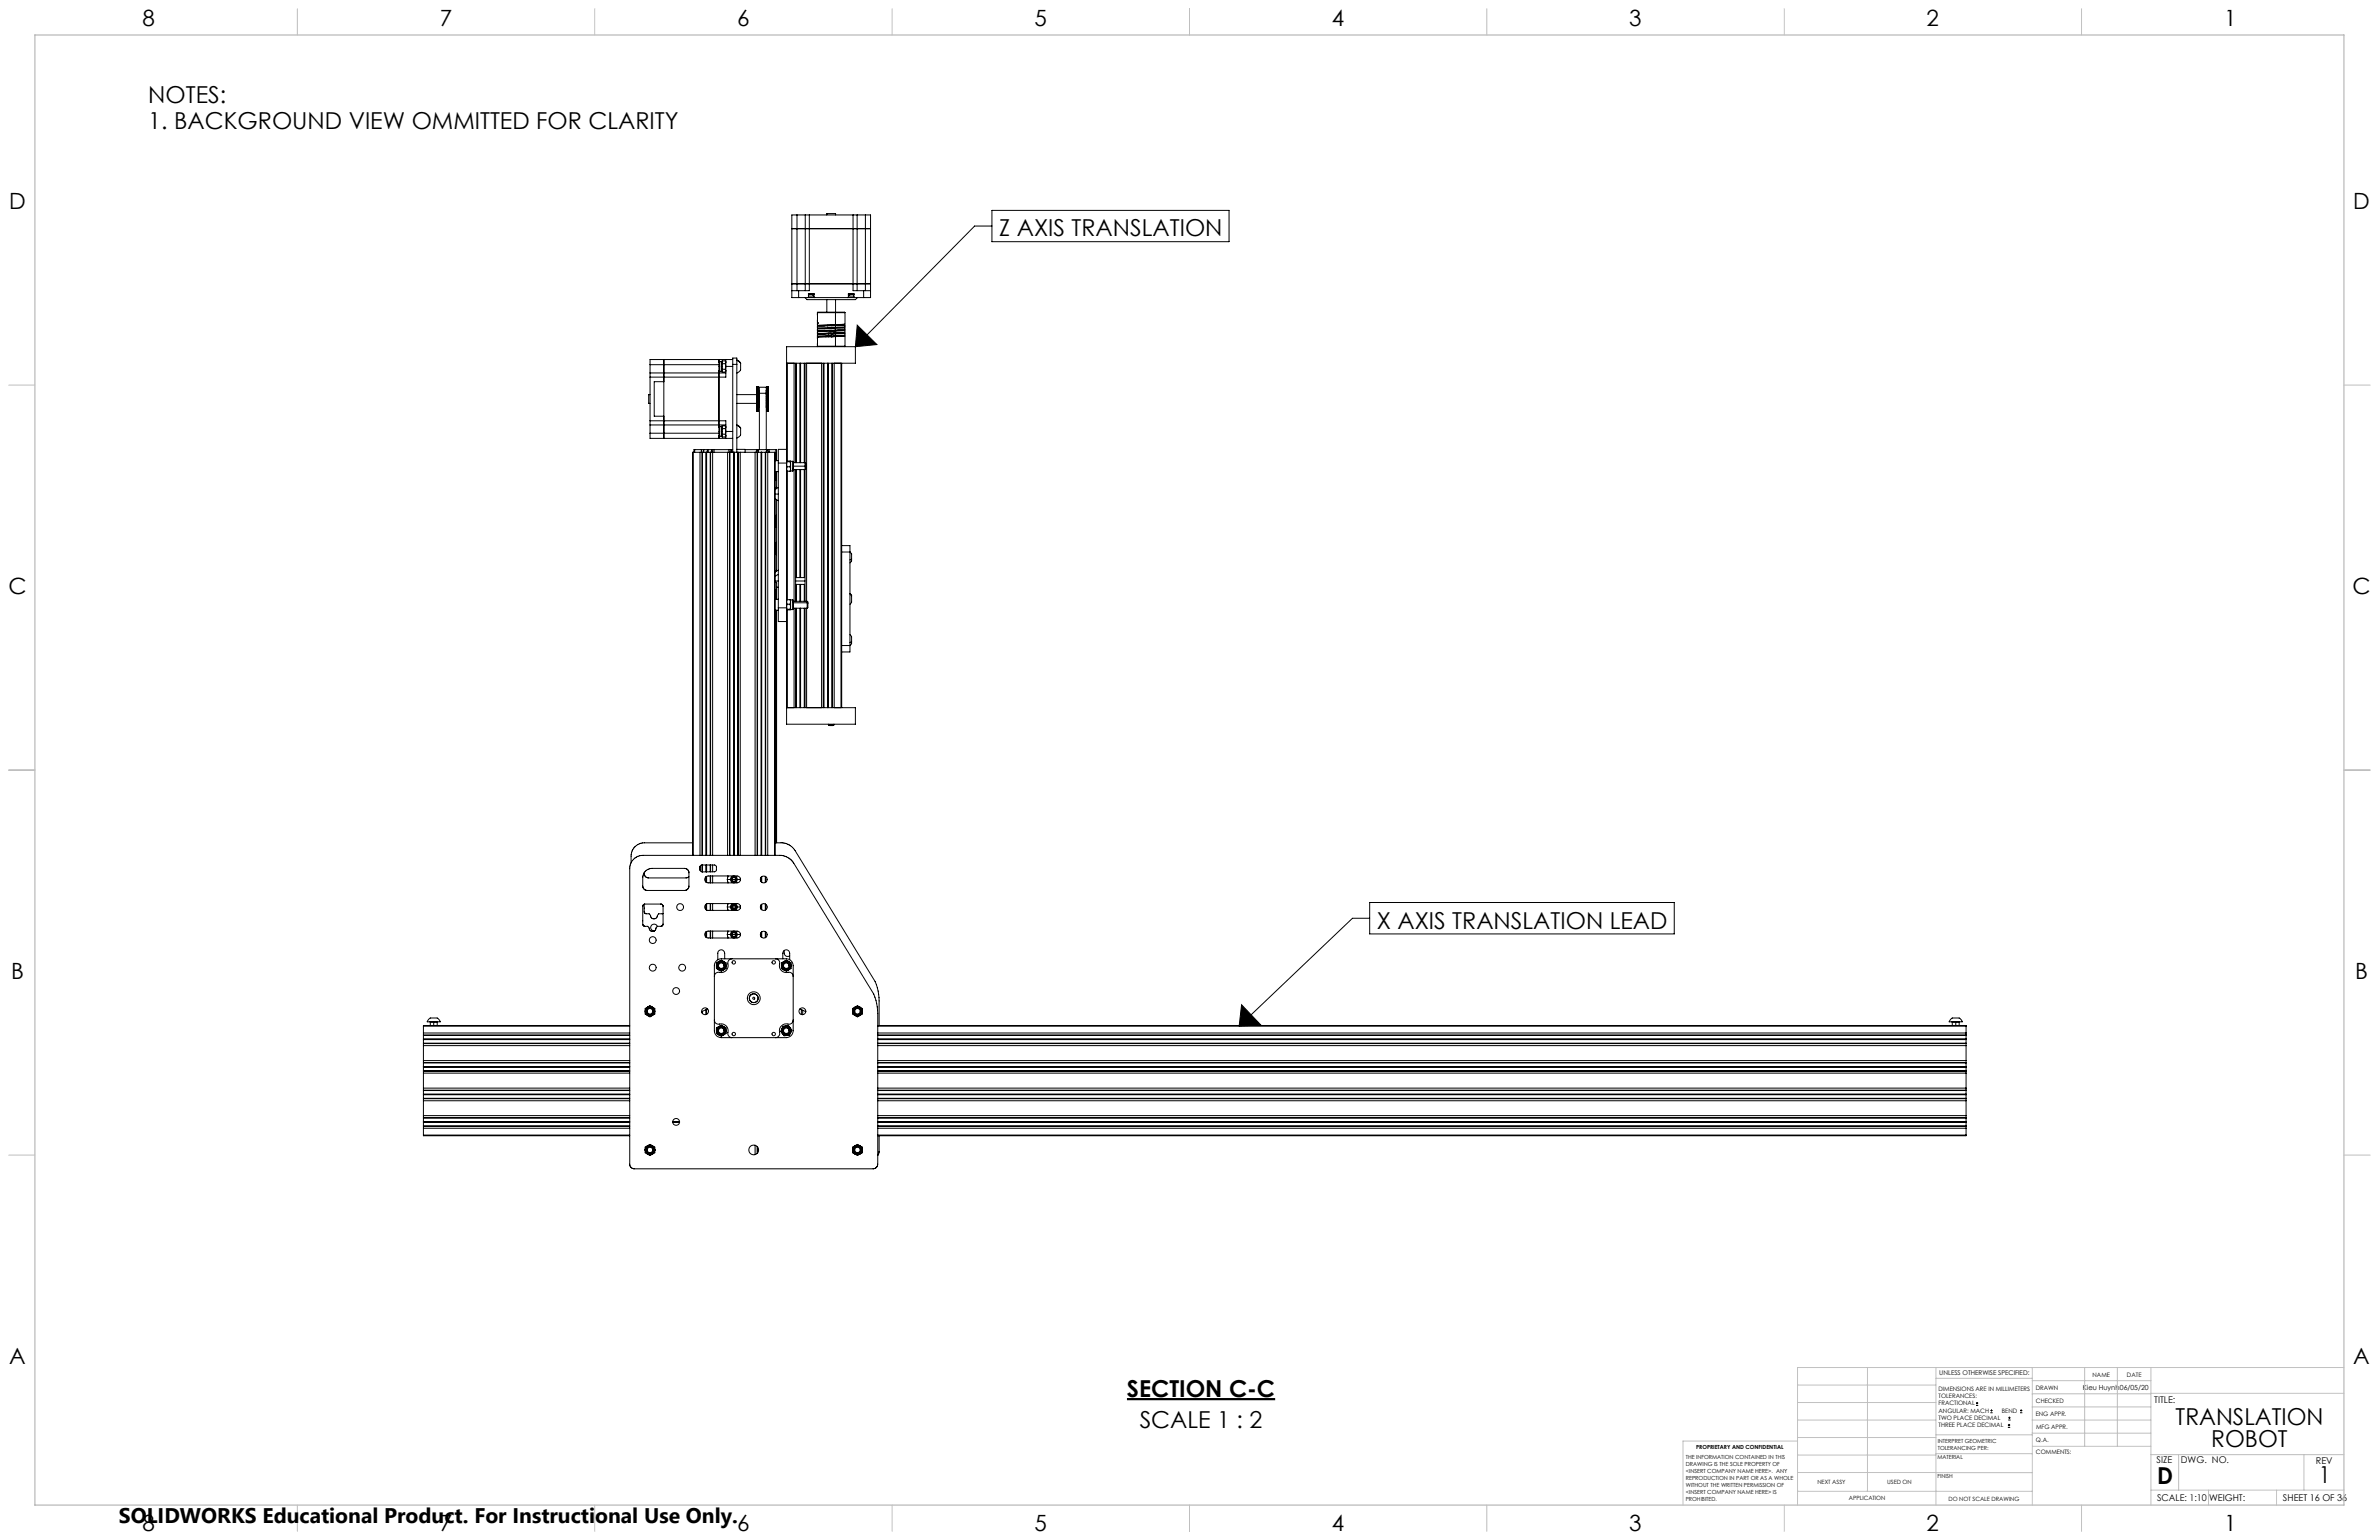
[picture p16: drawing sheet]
<svg xmlns="http://www.w3.org/2000/svg" width="864mm" height="559mm" viewBox="0 0 864 559" stroke-linecap="round" stroke-linejoin="round" font-family="sans-serif">
<defs><g id="words">
<g font-size="8.5">
<text x="53.8" y="37.4">NOTES:</text>
<text x="53.8" y="46.9">1. BACKGROUND VIEW OMMITTED FOR CLARITY</text>
<text x="362.7" y="85.8">Z AXIS TRANSLATION</text>
<text x="499.8" y="337">X AXIS TRANSLATION LEAD</text>
<text x="409.1" y="506.8">SECTION C-C</text>
<text x="413.7" y="518.1">SCALE 1 : 2</text>
<text x="789.8" y="517.1">TRANSLATION</text>
<text x="802.7" y="525.2">ROBOT</text>
<text x="783.1" y="538.4">D</text>
<text x="841.8" y="538.3">1</text>
</g>
<g font-size="8.1">
<text x="51.7" y="9.3">8</text>
<text x="159.7" y="9.3">7</text>
<text x="267.6" y="9.3">6</text>
<text x="375.5" y="9.3">5</text>
<text x="483.5" y="9.3">4</text>
<text x="591.4" y="9.3">3</text>
<text x="699.4" y="9.3">2</text>
<text x="807.3" y="9.3">1</text>
<text x="3.3" y="76">D</text>
<text x="854.2" y="76">D</text>
<text x="3" y="215.7">C</text>
<text x="853.9" y="215.7">C</text>
<text x="4" y="355.4">B</text>
<text x="854.9" y="355.4">B</text>
<text x="3.3" y="495.1">A</text>
<text x="854.2" y="495.1">A</text>
<text x="51.7" y="555.4">8</text>
<text x="159.7" y="555.4">7</text>
<text x="267.6" y="555.4">6</text>
<text x="375.5" y="555.4">5</text>
<text x="483.5" y="555.4">4</text>
<text x="591.4" y="555.4">3</text>
<text x="699.4" y="555.4">2</text>
<text x="807.3" y="555.4">1</text>
</g>
<text font-size="7.7" x="43.2" y="552.5">SOLIDWORKS Educational Product. For Instructional Use Only.</text>
<g font-size="3.4">
<text x="782" y="508.9">TITLE:</text>
<text x="782.9" y="531">SIZE</text>
<text x="791.7" y="531">DWG. NO.</text>
<text x="840.7" y="531.1">REV</text>
<text x="783" y="544.6">SCALE: 1:10</text>
<text x="801.9" y="544.7">WEIGHT:</text>
<text x="828.7" y="544.6">SHEET 16 OF 36</text>
</g>
<text font-size="2.5" x="756.1" y="504.2">Kieu Huynh06/05/20</text>
<text font-size="2.4" x="704" y="499.1">UNLESS OTHERWISE SPECIFIED:</text>
<g font-size="2.2">
<text x="759.6" y="499.5">NAME</text>
<text x="772.1" y="499.6">DATE</text>
<text x="703.7" y="504.7">DIMENSIONS ARE IN MILLIMETERS</text>
<text x="703.7" y="507.3">TOLERANCES:</text>
<text x="703.7" y="510">FRACTIONAL</text>
<text x="739" y="504.3">DRAWN</text>
<text x="739.1" y="509.2">CHECKED</text>
<text x="703.7" y="512.6">ANGULAR: MACH</text>
<text x="703.7" y="515.3">TWO PLACE DECIMAL</text>
<text x="726.7" y="512.6">BEND</text>
<text x="739" y="513.9">ENG APPR.</text>
<text x="703.7" y="517.9">THREE PLACE DECIMAL</text>
<text x="739.1" y="518.6">MFG APPR.</text>
<text x="739.1" y="523.3">Q.A.</text>
<text x="739.1" y="527.5">COMMENTS:</text>
</g>
<g font-size="2.1">
<text x="659.7" y="538.6">NEXT ASSY</text>
<text x="685.1" y="538.6">USED ON</text>
<text x="671.1" y="544.4">APPLICATION</text>
<text x="707.3" y="544.5">DO NOT SCALE DRAWING</text>
</g>
<g font-size="2">
<text x="615.7" y="525.8">PROPRIETARY AND CONFIDENTIAL</text>
<text x="703.4" y="523.5">INTERPRET GEOMETRIC</text>
<text x="703.4" y="526">TOLERANCING PER:</text>
<text x="612" y="529.4">THE INFORMATION CONTAINED IN THIS</text>
<text x="612" y="531.9">DRAWING IS THE SOLE PROPERTY OF</text>
<text x="703.3" y="529.6">MATERIAL</text>
<text x="612" y="534.5">&lt;INSERT COMPANY NAME HERE&gt;. ANY</text>
<text x="612" y="537">REPRODUCTION IN PART OR AS A WHOLE</text>
<text x="612" y="539.5">WITHOUT THE WRITTEN PERMISSION OF</text>
<text x="703.3" y="536.4">FINISH</text>
<text x="612" y="542">&lt;INSERT COMPANY NAME HERE&gt; IS</text>
<text x="612" y="544.6">PROHIBITED.</text>
</g>
</g></defs>
<path d="M409.1 507.7h53.8" fill="none" stroke="#000" stroke-width=".79" stroke-linecap="butt"/>
<g fill="none" stroke="#000" stroke-width=".36">
<path d="M289.3 78h3M289.3 78h-1.9v30h2.5M289.3 78v27.5M292.3 78h1.5M292.3 78v27.5M293.8 78v27.5h-3.9M293.8 78h15.9M300.1 78v-.5h3.2v.5M309.7 78h1.4M309.7 78v27.5h3.8M311.1 78h3M311.1 78v27.5"/>
<path d="M314.1 78h1.9v30h-2.5M314.1 78v27.5M360.1 76.3h86.1v11.4h-86.1zM287.4 83h28.6M360.1 82h-6.3l-43.3 43.8M287.4 103h28.6M287.4 105.5h2.5M289.9 108h3.3M289.9 105.5v2.5M292.2 108l.7 .7h17.6l.8-.7M293.2 108h2.5M293.5 107.7l-.3 .3"/>
<path d="M293.5 107.7h2M293.5 107.7v-1.2h2v1.2M294.9 107h.3M295.1 106.8h-1.6l.2 .2h1.2M295.1 106.8h.3M295.1 106.8l-.2 .2M295.4 106.8l-.2 .2M295.5 107.7l.2 .3M295.7 108h12M296.7 113.5l.1 3.6h.2l-.3 1M296.7 113.5h6.6M296.7 113.5h10"/>
<path d="M300.1 108.7v4.6M301.1 119.9v.4M301.7 117.8h.1M301.7 119.2h.1M301.7 118.2h.1M301.7 118.9l-1.2 .2M301.8 119.8l-2 .3M302.6 118.8l.4 .2-1.3 .2M303 119.8l.7 .1-2 .3M303 118h-2.8l.2 .3M303.3 118.1l-6.6 .3v.7M303.3 119.1l-6.6 .3v.7"/>
<path d="M303.3 119.8l-6.6 .3 2.8 .2M303.3 118.8l-6.6 .3 2.8 .2M303.3 113.5h3.4M303.3 113.5v4.4M303.3 118.1v.7M303.3 119.1v.7M303.3 108.7v4.6M304 117.8l2.7 .2-3.4 .1M304 118.8l2.7 .1-3.4 .2M304 119.8l2.7 .1-3.4 .3M306.7 119.9l-.1 .7-3.3 .2M306.7 119l-.1 .6-3.3 .2"/>
<path d="M306.7 117.9l-.1 .7-3.3 .2M306.7 113.5v4.1l-10 .5 2.8 .2M307.7 108h2.5M308 106.8l.5 .2M308 107.7l-.3 .3M308 107.7h2M308 107.7v-1.2h2v1.2M308 106.8h.1M308 106.8h.3M308 106.8l.3 .2M308.3 106.8h1.7l-.2 .2h-1.3M308.3 106.8l.2 .2"/>
<path d="M310 107.7l.2 .3M310.2 108h3.3M311.2 118l7.1 7-7.8 .8zM313.5 105.5h2.5M313.5 105.5v2.5M236 135.3v1.5M236 132.3v3M236 135.3h27.5M236 136.8v15.9M236 132.3h25M241 130.5v28.6M241 138.5h-3.5v12.5h3.5"/>
<path d="M261 134.4l.3 .3M261 131.5v2.9M261 134.4v20.7M261 130.5v1M261.3 131.2l-.3 .3M261.3 131.2v3.5M261.3 131.2h.7M261.3 134.7h.7M262 133v1.5M262 134.5v.2M262 131.2v.3M262 131.5v1.5"/>
<path d="M262 134.7l.2 .3M262 133l.2 1M262 131.5l.2 .5M262 134.5l.2 .5M262.2 131l-.2 .2M262.2 134h1.1M262.2 132l-.2 1M262.2 132h1.1M262.2 131l-.2 .5M262.2 131h1.1M262.2 134l-.2 .5M262.2 135h1.1"/>
<path d="M263.3 131l.2 .2M263.3 132l.2 1M263.3 131v1M263.3 134v1M263.5 130.5v2.5M263.5 134.7l-.2 .3M263.5 133l-.2 1M263.5 133v3.8h-27.5M263.5 133h2.5M266 132.2v-2.3h1.5v2.3M266 130.5h-30v1.8M266 132.2h1.5"/>
<path d="M266 132.2v31.9M267.5 130.6l.8 .5 .6 .7M267.5 130.8l1.4 1M267.5 132.2v30.9M268.9 131.8v.7a2.09 2.09 0 0 1-.6 2.4l-.8 .5M285.8 131.8v35.5M288.3 131.8v36.1M288.8 131.8v36.1M289.1 131.8v36.1M290.4 131.8v36.1M290.5 131.8v36.1M290.6 131.8v36.1"/>
<path d="M292 131.8v36.1M292.2 131.8v36.1M292.8 131.8v86.4M296.7 125.6h6.6M296.7 125.6l.2 .2M297 122v.4l6.3-.3M297 122h2.8M298.2 131.8v125M298.8 131.8v125M299.1 131.8v125M299.8 122v.2M300.4 131.8v125"/>
<path d="M300.5 131.8v125M300.6 131.8v125M300.7 121v.2M300.7 121.9v.3M300.8 120.9l-.1 .1M301.7 121.2h.1M301.7 120.2h.1M301.7 122.2h.1M301.7 120.8l-1.9 .3M301.7 121.8l-1.9 .2M301.9 131.8v125M302.2 131.8v125"/>
<path d="M302.5 120.8l.2 .2h-2M302.7 121.8v.3M302.8 131.8v125M303 120.8l.7 .1-2 .3M303 121.8l.7 .1-2 .3M303.3 121.1l-6.6 .3v4.2M303.3 121.8l-6.3 .2M303.3 120.2l-6.3 .2h-.3v.7M303.3 120.8l-6.6 .3 2.8 .1M303.3 125.6h3.4M303.3 120.2v.6M303.3 121.1v.7"/>
<path d="M303.3 122.1v3.5M304 120.8l2.7 .1-3.4 .2M304 121.8l2.7 .1-3.4 .2M305.3 131.8v125M305.5 131.8v125M306.7 120.9l-.1 .7-3.3 .2M306.7 122v3.6M306.7 125.6l-.1 .2M310.5 125.8h-25v37.3M310.5 125.8v6h-25M236 143.2h-.5v3.2h.5M236 152.7v1.5"/>
<path d="M236 154.2v3M236 157.2v1.9h30M236 154.2h27.5M236 152.7h27.5v3.9M236 157.2h25M261 158l.3 .3M261 155.1v2.9M261 158v1.1M261.3 154.8l-.3 .3M261.3 154.8v3.5M261.3 154.8h.7M261.3 158.3h.7"/>
<path d="M262 156.6v1.5M262 158.1v.2M262 154.8v.2M262 155v1.6M262 158.3l.2 .3M262 156.6l.2 1M262 155l.2 .5M262 158.1l.2 .5M262.2 154.5l-.2 .3M262.2 157.6h1.1M262.2 155.5l-.2 1.1M262.2 155.5h1.1"/>
<path d="M262.2 154.5l-.2 .5M262.2 154.5h1.1M262.2 157.6l-.2 .5M262.2 158.6h1.1M263.3 154.5l.2 .3M263.3 155.5l.2 1.1M263.3 154.5v1M263.3 157.6v1M263.5 156.6v2.5M263.5 158.3l-.2 .3M263.5 156.6l-.2 1M263.5 156.6h2.5"/>
<path d="M267.5 154.2l.8 .4 .6 .8M267.5 154.3l1.4 1.1M267.5 146.4h7.2M267.5 143.2h7.2M268.9 155.4v.7a2.19 2.19 0 0 1-.6 2.4l-.8 .4M274.7 141.4v7.9M274.7 140.3v1.1M274.7 149.3h.4M274.7 140.3h.4M274.7 140.3h.1M275.1 140.3v9M275.1 140.3h.1"/>
<path d="M275.2 140.3l-.1 9M275.2 145.3h.5M275.2 143.9h.5M275.2 146.3h.5M275.2 143.1h.5M275.2 147h.5M275.2 142.3h.5M275.2 147.5h.5M275.2 141.8h.5M275.2 147.8h.5M275.2 141.7h.5M275.2 146.4h.5"/>
<path d="M275.2 143.2h.5M275.2 142.7h3.2M275.2 144.9h.5M275.2 144.4h.5M275.2 145.9h.5M275.2 143.4h.5M275.2 146.7h.5M275.2 147.3h.5M275.2 142.1h.5M275.2 147.7h.5M275.2 145.2h.5M275.2 144.1h.5"/>
<path d="M275.2 144.8h.5M275.2 144.5h.5M275.2 146.1h.5M275.2 145.6h.5M275.2 144.7h.5M275.2 143.7h.5M275.2 145.5h.5M275.2 146.5h.5M275.2 146.9h.5M275.2 142.9h.5M275.2 142.5h.5M275.2 143h.5"/>
<path d="M275.2 147.1h.5M275.2 141.9h.5M278.2 145.3h.2M278.2 143.9h.2M278.2 146.3h.2M278.2 143.1h.2M278.2 147h.2M278.2 142.3h.2M278.2 147.5h.2M278.2 141.8h.2M278.2 147.8h.2M278.2 141.7h.2"/>
<path d="M278.2 146.4h.2M278.2 143.2h.2M278.2 144.9h.2M278.2 144.4h.2M278.2 145.9h.2M278.2 143.4h.2M278.2 146.7h.2M278.2 147.3h.2M278.2 142.1h.2M278.2 147.7h.2M278.2 145.2h.2M278.2 144.1h.2"/>
<path d="M278.2 144.8h.2M278.2 144.5h.2M278.2 146.1h.2M278.2 145.6h.2M278.2 144.7h.2M278.2 143.7h.2M278.2 145.5h.2M278.2 146.5h.2M278.2 146.9h.2M278.2 142.9h.2M278.2 142.5h.2M278.2 143h.2"/>
<path d="M278.2 147.1h.2M278.2 141.9h.2M278.5 140.3v9M278.5 149.3h.4M278.5 140.3h.4M278.9 140.3v9M251.7 164.1h-.3v146.3M251.7 164.1h29.5M251.7 164.1v146.3M252.2 163.2h-.3v.9M252.2 163.2h13.8M252.2 163.2v.9"/>
<path d="M254.1 164.1v146.3M254.6 163.2v.9M254.8 164.1v146.3M255 164.1v146.3M255.3 163.2v.9M255.5 163.2v.9M256.3 164.1v146.3M256.4 164.1v146.3M256.5 164.1v146.3M256.8 163.2v.9M256.9 163.2v.9M257 163.2v.9"/>
<path d="M257.8 164.1v146.3M258 164.1v146.3M258.3 163.2v.9M258.5 163.2v.9M258.7 164.1v146.3M259.2 163.2v.9M264.1 164.1v146.3M264.6 163.2v.9M264.8 164.1v146.3M265 164.1v146.3M265.4 163.2v.9M265.5 163.2v.9"/>
<path d="M266.3 164.1v146.3M266.4 164.1v146.3M266.5 164.1v146.3M267.5 163.1v1M267.5 163.1h3v1M267.8 164.1v146.3M268 164.1v146.3M268.7 164.1v146.3M270.5 163.2h11.2M274.1 164.1v146.3M274.4 164.1l.9-.9v.9M274.6 163.2v.7"/>
<path d="M274.8 164.1v146.3M275 164.1v146.3M275.7 163.2v-22.7h2.5v22.7M276.3 164.1v146.3M276.4 164.1v146.3M276.5 164.1v146.3M277.8 164.1v146.3M278 164.1v146.3M278.3 163.2v.9M278.3 163.2l.9 .9M278.3 163.2h.1M278.5 163.2v.1"/>
<path d="M278.7 164.1v146.3M279.2 163.2v.9M281.2 164.1h.2v146.3M281.2 164.1v146.3M281.4 179.3h1.1M281.4 171.1h1.1M281.4 167.1h1.1M281.4 174.1h.3M281.7 163.2h.2v3.9M281.7 174.1l.2 .3M281.7 163.2v3.9M281.7 171.1v3"/>
<path d="M281.7 177.1v.3M281.9 171.1v6.1M281.9 176.8l-.5 .5M282.5 176.9l-1.1 .8M282.5 168h3M282.5 168v52.6M285.5 163.1v4.9M285.5 163.1h-3v4.9M285.5 168v52.6M285.5 170.9l.2 .1M285.7 169.4h1.1M285.7 169.4v1.6"/>
<path d="M285.7 171h1.1M285.7 167.3l1.3 .1M285.8 171v46.6M286.8 167.5h-1.1v1.9M286.8 167.5l.2 1M286.8 169.4l.2 .8M287 168.5v1.7M287 167.4v1.1M287 170.2v.7M287 170.9h.7M287 167.4h.7M287 168.5l-.2 .9"/>
<path d="M287 170.2l-.2 .8M287 167.4l-.2 .1M287 170.9l-.2 .1M287.7 167.4l.3 .3v2.9l-.3 .3M287.7 167.4v3.5M288 170.4h4.2M288 167.9h4.2M288 169.2h4.5M288.3 170.4v47.8M288.8 170.4v47.8M289.1 170.4v39.2M290.4 170.4v39.2"/>
<path d="M290.5 170.4v39.2M290.6 170.4v39.2M292 170.4v39.2M292.2 167.9v2.5M292.2 167.9l.3 .2v1.1M292.2 170.4v47.8M292.5 169.2v.9l-.3 .3M281.4 180.9l.5 .5M281.4 190.9l.5 .5M281.7 187.1v4.1M281.7 197.1v4.1M281.7 181.2l.8 .5"/>
<path d="M281.9 181.4v25.8M281.9 186.8l-.5 .5M281.9 196.8l-.5 .5M305.5 198h3v2.3M281.4 210.8h1.1M281.4 217.5h1.1M281.4 210.9l.5 .5v6.1M281.4 200.9l.5 .5M281.4 214.1h.3M281.7 207.1v.3M281.7 214.1v3.4M281.9 212.9l.6 .3"/>
<path d="M281.9 213.9l-.2 .2M281.9 206.8l-.5 .5M282.5 206.9l-1.1 .8M282.5 208.5l-1.1 .7M285.7 219.3v1.8h1.1M285.7 219.3h1.1M285.7 217.6v1.7M285.7 217.6h1.1M285.7 217.6l-.2 .1M286.8 219.3l.2 .9M286.8 217.6l.2 .8M286.8 217.6l.2 .1"/>
<path d="M287 217.7v.7M287 218.4v1.8M287 217.7h.7M287 218.4l-.2 .9M287.7 217.7l.3 .3v2.9l-.3 .3M287.7 217.7v3.5M288 218.2h5M288 218.7h5M288.8 210.8h3.4M289 212.1h3.1M289 209.6h3.1M289.1 212.1v6.1"/>
<path d="M290.4 212.1v6.1M290.5 212.1v6.1M290.6 212.1v6.1M292 212.1v6.1M293 218.7v2M293 218.2v.5M293 218.2l.3 .7M293 218.7l.3 .2M293.3 218.9v1.6l-.3 .2M305.5 200.3h3M308.5 200.3a1.69 1.69 0 0 1 .6 2.1v.4M308.5 215.3l.6 .8"/>
<path d="M308.5 215.5l.6 .6M308.5 200.3v33.9M309.1 202.8v.7l-.6 .8M309.1 216.1v.8a1.94 1.94 0 0 1-.6 2.4M309.1 202.8l-.6 .3M281.4 221.4h1.1M281.7 221.4v84.4M281.9 221.4v84.4M282.5 220.6v4.9h3M282.5 220.6h3M285.5 220.6v4.9M285.5 225.5v37.3h25v-6h-25"/>
<path d="M285.8 221.3v35.5M286.8 221.1l.2 .1M287 220.2v1M287 221.2h.7M287 220.2l-.2 .9M287 221.2l-1.3 .1M288 220.7h5M288.3 220.7v36.1M288.8 220.7v36.1M289.1 220.7v36.1M290.4 220.7v36.1M290.5 220.7v36.1"/>
<path d="M290.6 220.7v36.1M292 220.7v36.1M292.2 220.7v36.1M292.8 220.7v36.1M305.5 234.2h3M308.5 230.3a1.69 1.69 0 0 1 .6 2v.5M308.5 234.2v2.4h-3M309.1 232.8v.7l-.6 .7M309.1 232.8l-.6 .4M300.7 263h2M300.7 263l.3 .3h1.5l.2-.3M300.7 262.8v.2"/>
<path d="M302.7 262.8v.2M230 311.8l1.6-1.1 1.8-.3h50.1a6.2 6.2 0 0 1 4.6 2.8l29.1 47.5 .8 2.3 .6 4.8v54.6l-.5 1.2-1 .5h-87.1l-1.2-.8-.2-.6v-107.5l.4-1.9zM233.9 316.7a1.6 1.6 0 0 0 1.5 1.9h13.6l1.1-.5M234.3 316.1l1.1-.7 1.3-.3 12.2 .1a1.54 1.54 0 0 1 1.2 1.3v5.2l-.8 1.2-.8 .2h-13.6a1.63 1.63 0 0 1-1.6-1.6l.1-3.5zM251.4 305.8h-17.5a4.8 4.8 0 0 0-4.8 4.9v2.4M254.1 314.4v1.4M254.8 313.9l-.5 .2-.2 .5M254.8 313.9h4.7l.5 .5v1.5l-.5 .4-4.6 .1-.6-.3-.2-.6M254.8 313.9v2.5M255 313.9v2.5M256.2 318.2l.9-.3h10.5a1.25 1.25 0 0 1 1.2 1.2 1.25 1.25 0 0 1-1.3 1.3h-10.4a1.26 1.26 0 0 1-1.2-.8 1.26 1.26 0 0 1 .3-1.4zM256.3 313.9v2.5"/>
<path d="M256.3 318.1v2M256.4 313.9v2.5M256.4 318v2.2M256.5 313.9v2.5M256.5 318v2.2M257.8 313.9v2.4M257.8 317.9v2.5M258 313.9v2.4M258 317.9v2.5M258.7 313.9v2.4M258.7 317.9v2.5M264 319.1h1.1"/>
<path d="M264 319.1l.4 1.3M264.1 317.9v.6M264.1 319.7v.7M264.4 317.9l-.4 1.2M265.1 319.1a1.25 1.25 0 0 0 1.3 1.3 1.25 1.25 0 0 0 1.3-1.3M265.1 319.1a1.25 1.25 0 0 1 1.3-1.2 1.25 1.25 0 0 1 1.3 1.2M265.6 318.7v.8M265.6 319.5l.8 .5M265.7 319.1a.69 .69 0 0 0 .7 .7 .69 .69 0 0 0 .7-.7M265.7 319.1a.69 .69 0 0 1 .7-.7 .69 .69 0 0 1 .7 .7M265.7 319.1h1.4M266.4 318.2l.8 .5"/>
<path d="M266.4 318.2l-.8 .5M267.2 319.5l-.8 .5M267.2 318.7v.8M267.7 319.1h1.1M268.7 318.7l.1 .4M268.8 319.1l-.1 .4M276.3 318.3v1.6M276.4 318.2v1.8M276.5 318.1v2M277.8 318v2.2M278 318.1v2M281.4 305.8h2.6a6.1 6.1 0 0 1 4.6 2.9l29.1 47.5 1.1 3.4 .3 2.4v10.1"/>
<path d="M233.4 335.5v.1M233.9 328.1l.1 3.2 .6 .3h1.1l.4 .6a1.25 1.25 0 0 0 1.3 1.2 1.25 1.25 0 0 0 1.3-1.2l.4-.6 1.6-.1M238.6 336.1a1.25 1.25 0 0 0-1.5-.7 1.25 1.25 0 0 0-.9 1.4 1.25 1.25 0 0 0 1.3 1M238.6 336.1h1.5l.6-.6-.1-7-.6-.5h-5.9l-.8 .8v6.6l.5 .6 1.4 .1 .5 .6a1.24 1.24 0 0 0 1.8 1.1M238.6 336.1l-1.1 1.7M240.7 331.5h.1M256.2 338.2l.9-.3h10.5a1.25 1.25 0 0 1 1.2 1.2 1.25 1.25 0 0 1-1.3 1.3h-10.4a1.26 1.26 0 0 1-1.2-.8 1.26 1.26 0 0 1 .3-1.4zM256.2 328.2l.9-.3h10.5a1.23 1.23 0 0 1 1.2 1.2 1.23 1.23 0 0 1-1.3 1.2h-10.4a1.23 1.23 0 0 1-1.2-.7 1.23 1.23 0 0 1 .3-1.4zM256.3 328.1v2M256.3 338.1v2M256.4 328v2.2M256.4 338v2.2"/>
<path d="M256.5 328v2.2M256.5 338v2.2M257.8 327.9v2.4M257.8 337.9v2.5M258 327.9v2.4M258 337.9v2.5M258.7 327.9v2.4M258.7 337.9v2.5M264 339.1h1.1M264 339.1l.4 1.3M264 329.1h1.1M264 329.1l.4 1.2"/>
<path d="M264.1 327.9v.6M264.1 329.7v.6M264.1 337.9v.6M264.1 339.7v.7M264.4 337.9l-.4 1.2M264.4 327.9l-.4 1.2M265.1 339.1a1.25 1.25 0 0 0 1.3 1.3 1.25 1.25 0 0 0 1.3-1.3M265.1 339.1a1.25 1.25 0 0 1 1.3-1.2 1.25 1.25 0 0 1 1.3 1.2M265.1 329.1a1.25 1.25 0 0 0 1.3 1.2 1.25 1.25 0 0 0 1.3-1.2M265.1 329.1a1.25 1.25 0 0 1 1.3-1.2 1.25 1.25 0 0 1 1.3 1.2M265.6 338.7v.8M265.6 339.5l.8 .5"/>
<path d="M265.6 328.7v.8M265.6 329.5l.8 .5M265.7 339.1a.69 .69 0 0 0 .7 .7 .69 .69 0 0 0 .7-.7M265.7 339.1a.69 .69 0 0 1 .7-.7 .69 .69 0 0 1 .7 .7M265.7 329.1a.69 .69 0 0 0 .7 .7 .69 .69 0 0 0 .7-.7M265.7 329.1a.69 .69 0 0 1 .7-.7 .69 .69 0 0 1 .7 .7M265.7 339.1h1.4M265.7 329.1h1.4M266.4 338.2l.8 .5M266.4 338.2l-.8 .5M266.4 328.2l.8 .5M266.4 328.2l-.8 .5"/>
<path d="M267.2 339.5l-.8 .5M267.2 338.7v.8M267.2 329.5l-.8 .5M267.2 328.7v.8M267.7 339.1h1.1M267.7 329.1h1.1M268.7 338.7l.1 .4M268.7 328.6l.1 .5M268.8 339.1l-.1 .4M268.8 329.1l-.1 .5M276.3 328.3v1.6M276.3 338.3v1.7"/>
<path d="M276.4 328.2v1.9M276.4 338.2v1.9M276.5 328.1v2M276.5 338.1v2M277.8 328v2.2M277.8 338v2.3M278 328.1v2M278 338.1v2.1M497.2 327.5h110.6v11.4h-110.6zM497.2 333.2h-6.2l-41.2 39.2M260.1 348.7l.8-.6 .9-.2h23.6a2.53 2.53 0 0 1 2.5 2.5v23.6a2.53 2.53 0 0 1-2.5 2.5h-23.6a2.53 2.53 0 0 1-2.5-2.5v-23.6l.2-.9zM260.1 349.4l1.7-1 1.8 1v2l-1.8 1-1.7-1z"/>
<path d="M260.6 350.4a1.25 1.25 0 0 0 1.2 1.2 1.25 1.25 0 0 0 1.3-1.2M260.6 350.4a1.25 1.25 0 0 1 1.2-1.3 1.25 1.25 0 0 1 1.3 1.3M260.6 350.4h.2M260.8 350.4a1.01 1.01 0 0 0 1 1 1.01 1.01 0 0 0 1-1M260.8 350.4a1.01 1.01 0 0 1 1-1 1.01 1.01 0 0 1 1 1M262.8 350.4h.3M263.1 347.9v-2a1.25 1.25 0 0 0-1.3-1.3 1.25 1.25 0 0 0-1.2 1.3v2.4M265.7 347.9a1.66 1.66 0 0 0-1.4 2.5 2.79 2.79 0 0 1-3.8 2.4l-.9 .5-.3 1M281.6 347.9a1.69 1.69 0 0 1 1.3 2.5 2.57 2.57 0 0 0 3.5 2.4l.9 .3 .6 1.2M283.7 349.4l1.7-1 1.8 1v2l-1.8 1-1.7-1zM284.2 350.4a1.25 1.25 0 0 0 1.2 1.2 1.25 1.25 0 0 0 1.3-1.2M284.2 350.4a1.25 1.25 0 0 1 1.2-1.3 1.25 1.25 0 0 1 1.3 1.3"/>
<path d="M284.2 347.9v-2a1.25 1.25 0 0 1 1.2-1.3 1.25 1.25 0 0 1 1.3 1.3v2.4M284.2 350.4h.2M284.4 350.4a1.01 1.01 0 0 0 1 1 1.01 1.01 0 0 0 1-1M284.4 350.4a1.01 1.01 0 0 1 1-1 1.01 1.01 0 0 1 1 1M284.7 344.9a1.72 1.72 0 0 0 .7 2.1l1.3-.2M286.4 350.4h.3M153.7 372.4v39.5M153.7 379.4h74.9M153.7 378.7h74.9M153.7 374.8h74.9M153.7 375.6h74.9M153.7 378.5h74.9"/>
<path d="M153.7 375.7h74.9M153.7 377.2h74.9M153.7 377h74.9M153.7 377.1h74.9M153.7 372.4h74.9M155.8 369.6a2.84 2.84 0 0 1 3.9 1l.1 .2h-4.7zM156.1 370.8l.1 .1M156.2 370.9h1.2M156.2 370.9v1.2M157.4 370.9h1.2M157.4 370.9v1.2M158.6 370.9h.1"/>
<path d="M158.7 370.9v1.2M158.7 370.8l-.1 .1M158.8 370.8l-.1 .1M228.6 372.1h-74.9v.3M234.2 365.9l1.7-1 1.8 1v2l-1.8 1.1-.8-.5-.9-.6zM234.7 367a1.25 1.25 0 0 0 1.3 1.2 1.25 1.25 0 0 0 1.2-1.2M234.7 367a1.25 1.25 0 0 1 1.3-1.3 1.25 1.25 0 0 1 1.2 1.3M234.7 367h.2M234.9 367a1.01 1.01 0 0 0 1.1 .9 1.01 1.01 0 0 0 1-.9M234.9 367a1.01 1.01 0 0 1 1.1-1.1 1.01 1.01 0 0 1 1 1.1M237 367h.2M254.8 367.1v.4"/>
<path d="M255 367v.7M256.3 366.4v1.8M256.4 366.3v1.8M256.5 366.3v1.8M256.9 366.1l-2.2 1M259.3 370.1a1.66 1.66 0 0 0 2.5 1.4 2.76 2.76 0 0 1 2.4 3.8l.6 .9 .9 .3M260.1 373l1.7-1 1.8 1v2l-1.8 1-.9-.5-.8-.5zM260.6 374a1.25 1.25 0 0 0 1.2 1.2 1.25 1.25 0 0 0 1.3-1.2M260.6 374a1.25 1.25 0 0 1 1.2-1.3 1.25 1.25 0 0 1 1.3 1.3M260.6 374h.2M260.8 374a1.01 1.01 0 0 0 1 1 1.01 1.01 0 0 0 1-1M260.8 374a1.01 1.01 0 0 1 1-1 1.01 1.01 0 0 1 1 1"/>
<path d="M262.8 374h.3M284.2 374a1.25 1.25 0 0 0 1.2 1.2 1.25 1.25 0 0 0 1.3-1.2M284.2 374a1.25 1.25 0 0 1 1.2-1.3 1.25 1.25 0 0 1 1.3 1.3M284.2 374h.2M284.2 372.4l2-.3 1.2 1.7-.8 1.8-2 .2-1.2-1.6zM284.4 374a1.01 1.01 0 0 0 1 1 1.01 1.01 0 0 0 1-1M284.4 374a1.01 1.01 0 0 1 1-1 1.01 1.01 0 0 1 1 1M286.4 374h.3M287.9 370.1a1.7 1.7 0 0 1-2.5 1.4 2.72 2.72 0 0 0-2.4 3.8l-.5 .9-.9 .3M290.4 366.1l2.1 1M290.9 366.3v1.9M291.4 366.6v1.6"/>
<path d="M309.5 365.9l1.8-1 1.7 1v2l-1.7 1.1-.9-.5-.9-.6zM310 367a1.25 1.25 0 0 0 1.3 1.2 1.25 1.25 0 0 0 1.2-1.2M310 367a1.25 1.25 0 0 1 1.3-1.3 1.25 1.25 0 0 1 1.2 1.3M310 367h.3M310.3 367a1.01 1.01 0 0 0 1 .9 1.01 1.01 0 0 0 1-.9M310.3 367a1.01 1.01 0 0 1 1-1.1 1.01 1.01 0 0 1 1 1.1M312.3 367h.2M318.6 372.1h395.1v.3M318.6 379.4h395.1M318.6 378.7h395.1M318.6 374.8h395.1M318.6 375.6h395.1"/>
<path d="M318.6 378.5h395.1M318.6 375.7h395.1M318.6 377.2h395.1M318.6 377h395.1M318.6 377.1h395.1M318.6 372.4h395.1M450.7 364.6l6.9 7.3-7.8 .5zM708.2 369.8a3.7 3.7 0 0 1 3-.4l1.1 1.4h-4.7zM708.6 370.8l.1 .1M708.7 370.9h1.3M708.7 370.9v1.2M710 370.9h1.1"/>
<path d="M710 370.9v1.2M711.1 370.9h.1M711.2 370.9v1.2M711.2 370.8l-.1 .1M711.3 370.8l-.1 .1M713.7 372.4v39.5M153.7 399.4h74.9M153.7 398.7h74.9M153.7 394.8h74.9M153.7 395.6h74.9M153.7 389.4h74.9M153.7 388.7h74.9"/>
<path d="M153.7 384.8h74.9M153.7 385.6h74.9M153.7 398.5h74.9M153.7 395.7h74.9M153.7 388.5h74.9M153.7 385.7h74.9M153.7 397.2h74.9M153.7 397.1h74.9M153.7 397h74.9M153.7 387.2h74.9M153.7 387h74.9M153.7 387.1h74.9"/>
<path d="M318.6 399.4h395.1M318.6 398.7h395.1M318.6 394.8h395.1M318.6 395.6h395.1M318.6 389.4h395.1M318.6 388.7h395.1M318.6 384.8h395.1M318.6 385.6h395.1M318.6 398.5h395.1M318.6 395.7h395.1M318.6 388.5h395.1M318.6 385.7h395.1"/>
<path d="M318.6 397.2h395.1M318.6 397.1h395.1M318.6 397h395.1M318.6 387.2h395.1M318.6 387h395.1M318.6 387.1h395.1M153.7 411.9v.2h74.9M153.7 404.8h74.9M153.7 405.6h74.9M153.7 409.4h74.9M153.7 408.7h74.9M153.7 405.7h74.9"/>
<path d="M153.7 408.6h74.9M153.7 407.2h74.9M153.7 407.1h74.9M153.7 407h74.9M153.7 411.9h74.9M234.2 417v.4M234.2 416.2l1.7-.9 1.8 .9v2.1l-1.8 1-1.7-1zM234.7 417.3a1.25 1.25 0 0 0 1.3 1.2 1.25 1.25 0 0 0 1.2-1.2M234.7 417.3a1.25 1.25 0 0 1 1.3-1.3 1.25 1.25 0 0 1 1.2 1.3M234.7 417.3h.2M234.9 417.3a1.01 1.01 0 0 0 1.1 1 1.01 1.01 0 0 0 1-1M234.9 417.3a1.01 1.01 0 0 1 1.1-1 1.01 1.01 0 0 1 1 1"/>
<path d="M237 417.3h.2M237.7 417v.4M244.2 407.2h2.5M244.2 407.1h2.5M244.2 407h2.5M274.1 415.6v3.4M274.8 416v2.5M275 416.1v2.3M309.5 417v.4M309.5 416.2l1.8-.9 1.7 .9v2.1l-1.7 1-1.8-1zM310 417.3a1.25 1.25 0 0 0 1.3 1.2 1.25 1.25 0 0 0 1.2-1.2M310 417.3a1.25 1.25 0 0 1 1.3-1.3 1.25 1.25 0 0 1 1.2 1.3"/>
<path d="M310 417.3h.3M310.3 417.3a1.01 1.01 0 0 0 1 1 1.01 1.01 0 0 0 1-1M310.3 417.3a1.01 1.01 0 0 1 1-1 1.01 1.01 0 0 1 1 1M312.3 417.3h.2M313 417l.1 .4M318.6 419.1h.1M318.6 404.8h395.1M318.6 405.6h395.1M318.6 409.4h395.1M318.6 408.7h395.1M318.6 405.7h395.1M318.6 408.6h395.1"/>
<path d="M318.6 407.2h395.1M318.6 407.1h395.1M318.6 407h395.1M318.6 411.9h395.1M319.1 412.1v5.8l-.5 1.2M713.7 411.9v.2h-395.1M717.3 510h.8M717.3 509.1h.8M717.7 508.7v.9M722.5 512.6h.8M722.5 511.8h.8M722.9 511.4v.8"/>
<path d="M728.9 517.9h.8M728.9 517.1h.8M729 515.3h.9M729 514.5h.9M729.3 516.7v.8M729.4 514v.9M733.3 512.6h.8M733.3 511.8h.8M733.7 511.4v.8"/>
<circle cx="277.2" cy="319.1" r="1.24"/>
<circle cx="246.9" cy="329.1" r="1.26"/>
<circle cx="277.2" cy="329.1" r="1.24"/>
<circle cx="277.2" cy="339.1" r="1.23"/>
<circle cx="236.9" cy="351.1" r="1.26"/>
<circle cx="236.9" cy="341.1" r="1.25"/>
<circle cx="245.4" cy="359.6" r="1.26"/>
<circle cx="247.6" cy="351.1" r="1.25"/>
<circle cx="261.8" cy="350.4" r="1.75"/>
<circle cx="261.8" cy="350.4" r="1.46"/>
<circle cx="266.4" cy="349.2" r=".62"/>
<circle cx="280.9" cy="349.2" r=".62"/>
<circle cx="285.4" cy="350.4" r="1.75"/>
<circle cx="285.4" cy="350.4" r="1.44"/>
<circle cx="235.9" cy="366.9" r="1.45"/>
<circle cx="236" cy="367" r="1.75"/>
<circle cx="256" cy="366.9" r="1.25"/>
<circle cx="261.8" cy="374" r="1.75"/>
<circle cx="261.8" cy="374" r="1.46"/>
<circle cx="266.4" cy="375.2" r=".61"/>
<circle cx="273.6" cy="362.2" r="1.63"/>
<circle cx="273.6" cy="362.2" r="2.34"/>
<circle cx="273.6" cy="362.2" r=".38"/>
<circle cx="273.6" cy="362.2" r="1.59"/>
<circle cx="280.9" cy="375.2" r=".61"/>
<circle cx="285.4" cy="374" r="1.76"/>
<circle cx="285.4" cy="374" r="1.46"/>
<circle cx="291.3" cy="366.9" r="1.25"/>
<circle cx="311.3" cy="366.9" r="1.45"/>
<circle cx="311.3" cy="367" r="1.75"/>
<circle cx="235.9" cy="417.3" r="1.46"/>
<circle cx="236" cy="417.3" r="1.75"/>
<circle cx="245.4" cy="407.1" r="1.25"/>
<circle cx="273.6" cy="417.3" r="1.78"/>
<circle cx="311.2" cy="417.3" r="1.46"/>
<circle cx="311.3" cy="417.3" r="1.75"/>
</g>
<g fill="none" stroke="#c0c0c0" stroke-width=".36">
<path d="M108 3.2v9.5M215.9 3.2v9.5M323.8 3.2v9.5M431.8 3.2v9.5M539.7 3.2v9.5M647.7 3.2v9.5M755.6 3.2v9.5M3.1 139.7h9.6M850.9 139.7h9.5M3.1 279.4h9.6M850.9 279.4h9.5M3.1 419.1h9.6"/>
<path d="M850.9 419.1h9.5M677.9 496.2v44.9M702.8 496.2v49.9M737.7 496.2v49.9M756.7 496.2v28.6M768.6 496.2v28.6M780.8 496.2v49.9M850.9 496.2h-198.4v49.9M652.5 515.3h50.3M652.5 508.9h50.3M652.5 502.6h50.3M702.8 500.1h34.9"/>
<path d="M737.7 510.5h43.1M737.7 505.7h43.1M737.7 501h43.1M737.7 515.3h43.1M780.8 505.6h70.1M652.5 534.3l85.2 .1M652.5 528h50.3M652.5 521.6h50.3M652.5 522.9h-41.6v23.2M702.8 527.5h35M702.8 520.6h35M737.7 520h43.1"/>
<path d="M737.8 524.8h43M780.8 527.8h70.1M790.9 527.8v12.9M836.4 527.8v12.9M108 546.1v9.6M215.9 546.1v9.6M323.8 546.1v9.6M431.8 546.1v9.6M539.7 546.1v9.6M647.7 546.1v9.6M652.5 541.1h85.2M755.6 546.1v9.6"/>
<path d="M780.8 540.7h70.1M801.7 540.7v5.4M826.4 540.7v5.4"/>
</g>
<path d="M12.7 12.7h838.2v533.4h-838.2z" fill="none" stroke="#c0c0c0" stroke-width=".5"/>
<path d="M311.2 118l7.1 7-7.8 .8zM450.7 364.6l6.9 7.3-7.8 .5z" fill="#000"/>
<use href="#words"/>
</svg>
